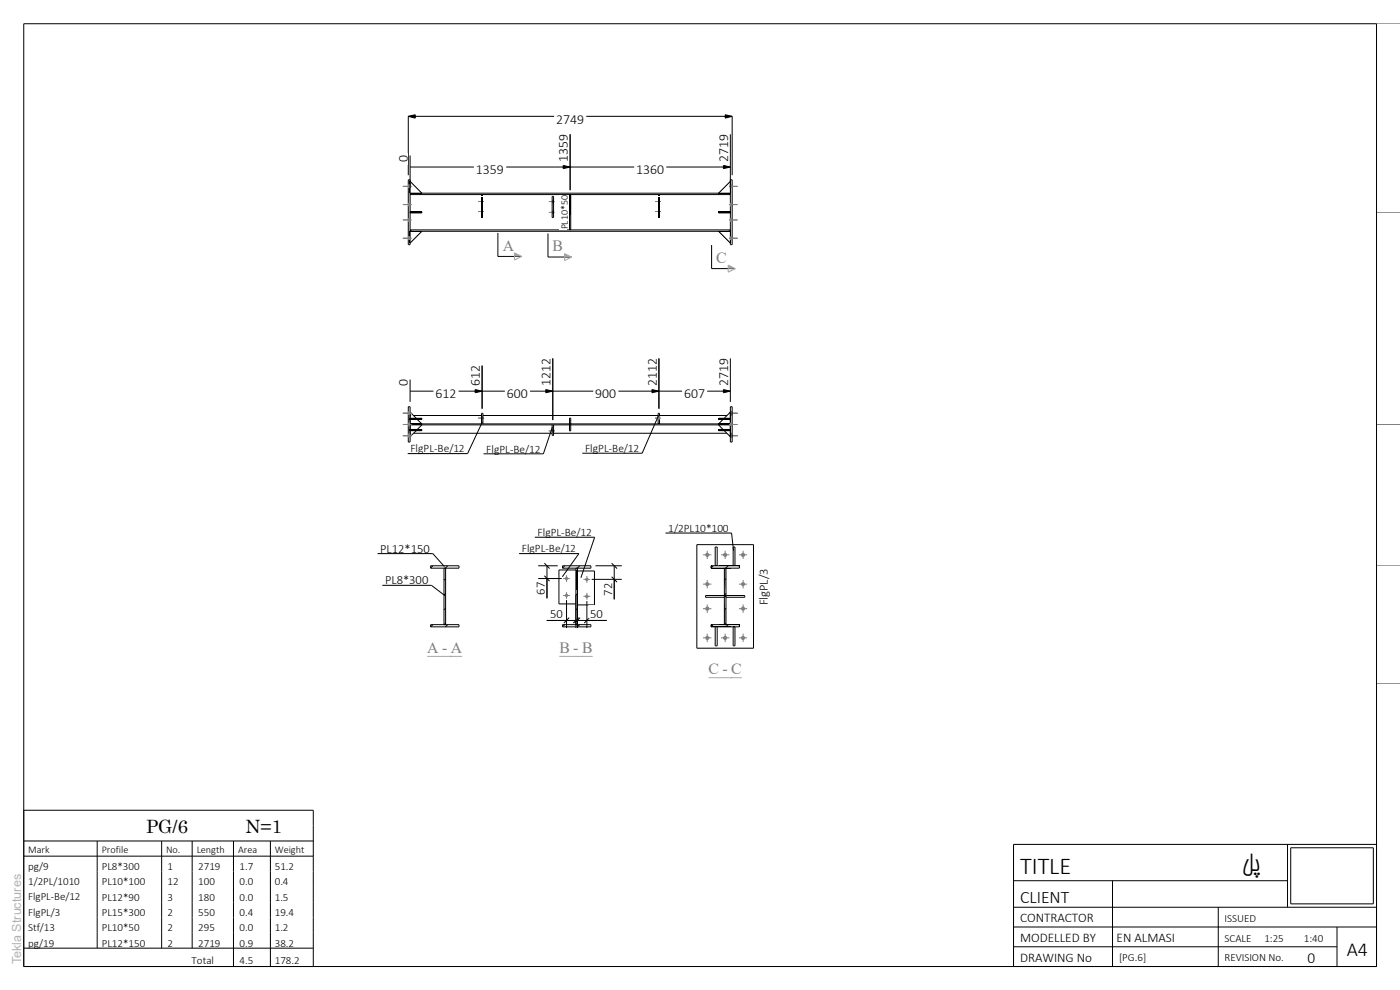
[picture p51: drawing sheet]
<svg xmlns="http://www.w3.org/2000/svg" width="297mm" height="210mm" viewBox="0 0 297 210" stroke-linecap="round" stroke-linejoin="round" font-family="sans-serif">
<defs><g id="words">
<g font-size="5.1">
<text x="216.4" y="185.4">TITLE</text>
<text x="263.4" y="184.7">لپ</text>
</g>
<text font-size="4.2" x="285.7" y="202.8">A4</text>
<g font-size="3.9">
<text x="31" y="176.7">PG/6</text>
<text x="52.1" y="176.7">N=1</text>
</g>
<text font-size="3.7" x="216.4" y="191.6">CLIENT</text>
<g font-size="3.3" fill="#7f7f7f">
<text x="106.6" y="53.2">A</text>
<text x="117.2" y="53.3">B</text>
<text x="151.9" y="55.8">C</text>
<text x="90.6" y="138.5">A - A</text>
<text x="118.7" y="138.5">B - B</text>
<text x="150.3" y="143">C - C</text>
</g>
<text font-size="3.3" x="277.4" y="204.3">0</text>
<g font-size="2.9">
<text x="118" y="26.2">2749</text>
<text x="86.5" y="34.4" transform="rotate(-90 86.5 34.4)">0</text>
<text x="120.5" y="34.4" transform="rotate(-90 120.5 34.4)">1359</text>
<text x="154.5" y="34.4" transform="rotate(-90 154.5 34.4)">2719</text>
<text x="101" y="36.9">1359</text>
<text x="135" y="36.9">1360</text>
<text x="86.5" y="82" transform="rotate(-90 86.5 82)">0</text>
<text x="101.8" y="82" transform="rotate(-90 101.8 82)">612</text>
<text x="116.8" y="82" transform="rotate(-90 116.8 82)">1212</text>
<text x="139.3" y="82" transform="rotate(-90 139.3 82)">2112</text>
<text x="154.5" y="82" transform="rotate(-90 154.5 82)">2719</text>
<text x="92.4" y="84.5">612</text>
<text x="107.5" y="84.5">600</text>
<text x="126.3" y="84.5">900</text>
<text x="145.1" y="84.5">607</text>
</g>
<g font-size="2.8">
<text x="216.4" y="195.6">CONTRACTOR</text>
<text x="216.4" y="199.8">MODELLED BY</text>
<text x="236.9" y="199.8">EN ALMASI</text>
<text x="216.4" y="204">DRAWING No</text>
</g>
<g font-size="2.7">
<text x="80.6" y="117.2">PL12*150</text>
<text x="81.7" y="123.9">PL8*300</text>
<text x="115.6" y="126.2" transform="rotate(-90 115.6 126.2)">67</text>
<text x="116.7" y="131.1">50</text>
<text x="125.2" y="131.1">50</text>
<text x="129.8" y="126.3" transform="rotate(-90 129.8 126.3)">72</text>
<text x="162.9" y="128.4" transform="rotate(-90 162.9 128.4)">FlgPL/3</text>
</g>
<text font-size="2.7" fill="#b2b2b2" x="4.5" y="204.5" transform="rotate(-90 4.5 204.5)">Tekla Structures</text>
<g font-size="2.4">
<text x="87.1" y="95.9">FlgPL-Be/12</text>
<text x="124.1" y="95.9">FlgPL-Be/12</text>
<text x="103.2" y="96">FlgPL-Be/12</text>
<text x="114" y="113.7">FlgPL-Be/12</text>
<text x="141.8" y="112.8">1/2PL10*100</text>
<text x="110.7" y="117.2">FlgPL-Be/12</text>
</g>
<g font-size="2.3">
<text x="6" y="184.5">pg/9</text>
<text x="21.6" y="184.6">PL8*300</text>
<text x="35.6" y="184.6">1</text>
<text x="42" y="184.6">2719</text>
<text x="50.8" y="184.6">1.7</text>
<text x="58.3" y="184.6">51.2</text>
<text x="6" y="187.8">1/2PL/1010</text>
<text x="6" y="191">FlgPL-Be/12</text>
<text x="21.6" y="187.8">PL10*100</text>
<text x="21.6" y="191">PL12*90</text>
<text x="35.6" y="187.8">12</text>
<text x="35.6" y="191">3</text>
<text x="42" y="187.8">100</text>
<text x="42" y="191">180</text>
<text x="50.8" y="187.8">0.0</text>
<text x="50.8" y="191">0.0</text>
<text x="58.3" y="187.8">0.4</text>
<text x="58.3" y="191">1.5</text>
<text x="6" y="194.3">FlgPL/3</text>
<text x="6" y="197.5">Stf/13</text>
<text x="21.6" y="194.3">PL15*300</text>
<text x="21.6" y="197.6">PL10*50</text>
<text x="35.6" y="194.3">2</text>
<text x="35.6" y="197.6">2</text>
<text x="42" y="194.3">550</text>
<text x="42" y="197.6">295</text>
<text x="50.8" y="194.3">0.4</text>
<text x="50.8" y="197.6">0.0</text>
<text x="58.3" y="194.3">19.4</text>
<text x="58.3" y="197.6">1.2</text>
<text x="259.8" y="195.5">ISSUED</text>
<text x="6" y="200.8">pg/19</text>
<text x="21.6" y="200.8">PL12*150</text>
<text x="35.6" y="200.8">2</text>
<text x="42" y="200.8">2719</text>
<text x="50.8" y="200.8">0.9</text>
<text x="58.3" y="200.8">38.2</text>
<text x="237.4" y="203.9">[PG.6]</text>
<text x="259.8" y="199.7">SCALE</text>
<text x="259.8" y="203.9">REVISION No.</text>
<text x="268.2" y="199.7">1:25</text>
<text x="276.6" y="199.7">1:40</text>
<text x="40.6" y="204.4">Total</text>
<text x="50.8" y="204.4">4.5</text>
<text x="58.3" y="204.4">178.2</text>
</g>
<g font-size="2.2">
<text x="6" y="181">Mark</text>
<text x="21.6" y="181">Profile</text>
<text x="35.2" y="181">No.</text>
<text x="41.7" y="181">Length</text>
<text x="50.5" y="181">Area</text>
<text x="58.3" y="181">Weight</text>
</g>
<text font-size="2.1" x="120.4" y="48.7" transform="rotate(-90 120.4 48.7)">PL10*50</text>
</g></defs>
<g fill="none" stroke="#000" stroke-width=".21">
<path d="M91.8 120l-.4 .5M91.8 132.5l-.4 .5M94.5 132.2l-.3 .3M94.5 129l-.3 .4M94.5 125.9l-.3 .3M94.5 122.8l-.3 .3M95 120l-.5 .5M95 132.5l-.5 .5M119.8 120l-.5 .5M119.8 132.5l-.5 .5M122.5 132.2l-.3 .3M122.5 129l-.3 .4"/>
<path d="M122.5 125.9l-.3 .3M122.5 122.8l-.3 .3M123 120l-.5 .5M123 132.5l-.5 .5M151.3 120l-.5 .5M151.3 132.5l-.5 .5M154 132.2l-.3 .3M154 129l-.3 .4M154 125.9l-.3 .3M154 122.8l-.3 .3M154.5 120l-.5 .5M154.5 132.5l-.5 .5"/>
</g>
<g fill="#7f7f7f">
<path d="M101.4 42.6l1.3 .1z"/>
<path d="M102.2 42.8l.2 .1z"/>
<path d="M102.2 42.4l.2 .1z"/>
<path d="M101.4 44.9h1.3z"/>
<path d="M102.2 45.1l.2 .1z"/>
<path d="M102.2 44.7h.2z"/>
</g>
<path d="M87 38.5v2.5M87 41h2.5" fill="none" stroke="#000" stroke-width=".21"/>
<path d="M87 38.5l2.5 2.5z" fill="#000"/>
<g fill="#7f7f7f">
<path d="M138.9 42.6l1.3 .1z"/>
<path d="M139.6 42.8l.3 .1z"/>
<path d="M139.6 42.4l.3 .1z"/>
<path d="M138.9 44.9h1.3z"/>
<path d="M139.6 45.1l.3 .1z"/>
<path d="M139.6 44.7h.3z"/>
</g>
<path d="M102.2 46l.2 .1zM102.2 41.5h.2zM139.6 46l.3 .1zM139.6 41.5h.3z" fill="#000"/>
<path d="M102.1 41.8v4.2M102.4 41.8v4.2M120.8 41.4h.3v7.3h-.3zM139.6 41.8v4.2M139.9 41.8v4.2" fill="none" stroke="#000" stroke-width=".21"/>
<path d="M116.4 42.8h1.3M116.4 45h1.3M117.1 43h.3M117.1 42.5h.3M117.1 45.3h.3M117.1 44.8h.3" fill="none" stroke="#7f7f7f" stroke-width=".21"/>
<g fill="#7f7f7f">
<path d="M117.1 42.5h.3v.5h-.3z"/>
<path d="M117.1 44.8h.3v.5h-.3z"/>
</g>
<g fill="none" stroke="#000" stroke-width=".21">
<path d="M86.6 38.1h.4v13.8h-.4zM87 38.5l2.5 2.5M154.9 38.1h.4v13.8h-.4zM87 44.9h2.5v.3h-2.5M87 49.1h67.6l.3-.3h-67.9l.3 .3M87 45.1h2.5M87 44.9h2.5M87 41h67.6l.3 .3h-67.9l.3-.3M87.3 41h2.2M89.5 49.1l-2.5 2.5M120.8 41.4v4.2M121.1 41.4v4.2"/>
<path d="M152.4 45.1h2.5M152.4 44.9h2.5M154.9 44.9h-2.5v.3h2.5"/>
</g>
<path d="M89.5 49.1l-2.5 2.5zM87 44.9v.3zM89.5 44.9v.3zM120.8 41.3l.3 .1zM120.8 48.7h.3zM152.4 44.9v.3zM154.9 44.9v.3z" fill="#000"/>
<path d="M154.6 39.5h1.9M154.9 39.8h.4M154.9 39.2h.4M154.6 50.5h1.9M154.9 50.8h.4M154.9 50.2h.4" fill="none" stroke="#7f7f7f" stroke-width=".21"/>
<g fill="#7f7f7f">
<path d="M154.9 39.2h.4v.6h-.4z"/>
<path d="M154.9 50.2h.4v.6h-.4z"/>
</g>
<path d="M154.9 38.5l-2.5 2.5M155 38.5v2.5M117.1 41.7h.3v4.4h-.3zM152.4 41h2.5M154.6 41h.3M154.9 49.1h-2.5l2.5 2.5M155 49.1v2.5" fill="none" stroke="#000" stroke-width=".21"/>
<path d="M152.4 41l2.6-2.5zM152.5 49.1l2.4 2.5z" fill="#000"/>
<path d="M85.5 39.5h1.8M86.6 39.8h.4M86.6 39.2h.4M85.5 43.4h1.8M85.5 46.6h1.8M85.5 50.5h1.8M86.6 43.7h.4M86.6 43.1h.4M86.6 46.9h.4M86.6 46.4h.4M86.6 50.8h.4M86.6 50.2h.4" fill="none" stroke="#7f7f7f" stroke-width=".21"/>
<g fill="#7f7f7f">
<path d="M86.6 39.2h.4v.6h-.4z"/>
<path d="M86.6 43.1h.4v.6h-.4z"/>
<path d="M86.6 46.4h.4v.5h-.4z"/>
<path d="M86.6 50.2h.4v.6h-.4z"/>
</g>
<path d="M154.6 39.5h1.9M154.9 39.8h.4M154.9 39.2h.4M154.6 43.4h1.9M154.6 46.6h1.9M154.6 50.5h1.9M154.9 43.7h.4M154.9 43.1h.4M154.9 46.9h.4M154.9 46.4h.4M154.9 50.8h.4M154.9 50.2h.4" fill="none" stroke="#7f7f7f" stroke-width=".21"/>
<g fill="#7f7f7f">
<path d="M154.9 39.2h.4v.6h-.4z"/>
<path d="M154.9 43.1h.4v.6h-.4z"/>
<path d="M154.9 46.4h.4v.5h-.4z"/>
<path d="M154.9 50.2h.4v.6h-.4z"/>
</g>
<path d="M85.5 39.5h1.8M86.6 39.8h.4M86.6 39.2h.4M85.5 50.5h1.8M86.6 50.8h.4M86.6 50.2h.4" fill="none" stroke="#7f7f7f" stroke-width=".21"/>
<g fill="#7f7f7f">
<path d="M86.6 39.2h.4v.6h-.4z"/>
<path d="M86.6 50.2h.4v.6h-.4z"/>
</g>
<path d="M119.3 120h6v.5h-6zM119.3 132.5h6v.5h-6zM122.2 120.5v12M122.5 120.5v12M122.5 121.1h3.6v7.2h-3.6" fill="none" stroke="#000" stroke-width=".21"/>
<circle cx="124.5" cy="122.9" r=".37" fill="#7f7f7f"/>
<path d="M123.8 122.9h1.4M124.5 122.2v1.4" fill="none" stroke="#7f7f7f" stroke-width=".21"/>
<circle cx="124.5" cy="126.5" r=".37" fill="#7f7f7f"/>
<path d="M123.8 126.5h1.4M124.5 125.8v1.4" fill="none" stroke="#7f7f7f" stroke-width=".21"/>
<path d="M122.2 125.1v-4.2h-3.6v7.2h3.6" fill="none" stroke="#000" stroke-width=".21"/>
<circle cx="120.2" cy="122.7" r=".37" fill="#7f7f7f"/>
<path d="M119.5 122.7h1.4M120.2 122v1.4" fill="none" stroke="#7f7f7f" stroke-width=".21"/>
<circle cx="120.2" cy="126.3" r=".37" fill="#7f7f7f"/>
<path d="M101.4 88.7h1.3M102.2 88.9h.2M102.2 88.4h.2M119.5 126.3h1.4M120.2 125.6v1.4" fill="none" stroke="#7f7f7f" stroke-width=".21"/>
<path d="M102.2 88.4h.2v.5h-.2z" fill="#7f7f7f"/>
<g fill="none" stroke="#000" stroke-width=".21">
<path d="M87 91.9h.1M87 88.1h.1M87 89.9h67.9M87 90.1h67.9M87 89h2.5M87 88.7h2.5M87.7 91.9h29.4M87.7 88.1h14.5M102.4 88.1h37.2M117.4 91.9h36.8M139.9 88.1h14.3M154.9 91.9h.1"/>
<path d="M154.9 88.1h.1"/>
</g>
<path d="M87 88.7v.3zM89.5 88.7v.3z" fill="#000"/>
<path d="M154.6 92.4h1.9M154.6 87.7h1.9M154.9 92.1h.4M154.9 92.7h.4M154.9 87.4h.4M154.9 87.9h.4" fill="none" stroke="#7f7f7f" stroke-width=".21"/>
<g fill="#7f7f7f">
<path d="M154.9 92.1h.4v.6h-.4z"/>
<path d="M154.9 87.4h.4v.5h-.4z"/>
</g>
<path d="M86.6 86.3h.4v7.5h-.4zM120.8 89.9v-1.2h.3v1.2" fill="none" stroke="#000" stroke-width=".21"/>
<path d="M120.8 89.9l.3 .1z" fill="#000"/>
<path d="M116.4 91.4h1.3M117.1 91.6h.3M117.1 91.1h.3" fill="none" stroke="#7f7f7f" stroke-width=".21"/>
<path d="M117.1 91.1h.3v.5h-.3z" fill="#7f7f7f"/>
<g fill="none" stroke="#000" stroke-width=".21">
<path d="M87 91.3h2.5M87 91.1h2.5M87 89.9h2.5M88.3 88.7l-1.3-1.3v1.3h2.5v.3h-2.5v.9M88.5 91.1l1-1h-2.5v1h2.5v.3h-2.5v1.2l1.3-1.2M88.5 89l1 .9M117.1 90.1v2.3h.3v-2.3M120.8 90.1v1.3h.3v-1.3M152.4 91.3h2.5M152.4 91.1h2.5M152.4 89.9h2.5M152.4 89h2.5"/>
<path d="M153.4 89l-1 .9M153.6 91.4l1.3 1.2M154.9 88.7h-2.5v.3h2.5M154.9 90.1h-2.5l1 1M154.9 91.1h-2.5v.3h2.5M154.9 86.3h.4v7.5h-.4zM154.9 87.4l-1.3 1.3"/>
</g>
<g fill="#000">
<path d="M87 91.1v.3zM87 88.7v.3zM88.3 88.7l.3 .2zM88.3 91.3l.3-.2zM89.5 91.1v.3zM120.8 90.1h.3zM152.4 91.1l.1 .3zM152.4 88.7l.1 .3zM153.4 91.1l.2 .3zM153.4 88.9l.3-.2zM154.9 91.1v.3zM154.9 88.7v.3z"/>
<path d="M154.9 88.7l.1 .3zM154.9 91.1l.1 .3z"/>
</g>
<path d="M85.5 90h1.8M86.6 90.3h.4M86.6 89.7h.4" fill="none" stroke="#7f7f7f" stroke-width=".21"/>
<path d="M86.6 89.7h.4v.6h-.4z" fill="#7f7f7f"/>
<path d="M154.6 90h1.9M154.9 89.7h.4M154.9 90.3h.4" fill="none" stroke="#7f7f7f" stroke-width=".21"/>
<path d="M154.9 89.7h.4v.6h-.4z" fill="#7f7f7f"/>
<path d="M102.2 89.9v-2.2h.2v2.2M139.6 89.9v-2.2h.3v2.2" fill="none" stroke="#000" stroke-width=".21"/>
<path d="M139.6 89.9l.3 .1z" fill="#000"/>
<path d="M138.9 88.7h1.3M139.6 88.9h.3M139.6 88.4h.3" fill="none" stroke="#7f7f7f" stroke-width=".21"/>
<path d="M139.6 88.4h.3v.5h-.3z" fill="#7f7f7f"/>
<path d="M85.5 92.4h1.8M85.5 87.7h1.8M86.6 92.7h.4M86.6 92.1h.4M86.6 87.9h.4M86.6 87.4h.4" fill="none" stroke="#7f7f7f" stroke-width=".21"/>
<g fill="#7f7f7f">
<path d="M86.6 92.1h.4v.6h-.4z"/>
<path d="M86.6 87.4h.4v.5h-.4z"/>
</g>
<path d="M91.4 120h6v.5h-6zM91.4 132.5h6v.5h-6zM94.2 120.5v12M94.5 120.5v12" fill="none" stroke="#000" stroke-width=".21"/>
<circle cx="153.8" cy="117.7" r=".45" fill="#7f7f7f"/>
<path d="M153 117.7h1.7M153.8 116.8v1.8" fill="none" stroke="#7f7f7f" stroke-width=".21"/>
<circle cx="153.8" cy="135.3" r=".45" fill="#7f7f7f"/>
<path d="M153 135.3h1.7M153.8 134.4v1.8" fill="none" stroke="#7f7f7f" stroke-width=".21"/>
<circle cx="157.6" cy="117.7" r=".44" fill="#7f7f7f"/>
<path d="M156.8 117.7h1.7M157.6 116.8v1.8" fill="none" stroke="#7f7f7f" stroke-width=".21"/>
<circle cx="157.6" cy="123.9" r=".44" fill="#7f7f7f"/>
<path d="M156.8 123.9h1.7M157.6 123v1.8" fill="none" stroke="#7f7f7f" stroke-width=".21"/>
<circle cx="157.6" cy="129.1" r=".45" fill="#7f7f7f"/>
<path d="M156.8 129.1h1.7M157.6 128.2v1.8" fill="none" stroke="#7f7f7f" stroke-width=".21"/>
<circle cx="157.6" cy="135.3" r=".44" fill="#7f7f7f"/>
<path d="M156.8 135.3h1.7M157.6 134.4v1.8" fill="none" stroke="#7f7f7f" stroke-width=".21"/>
<circle cx="150" cy="117.7" r=".44" fill="#7f7f7f"/>
<path d="M149.1 117.7h1.8M150 116.8v1.8" fill="none" stroke="#7f7f7f" stroke-width=".21"/>
<circle cx="150" cy="123.9" r=".43" fill="#7f7f7f"/>
<path d="M149.1 123.9h1.8M150 123v1.8" fill="none" stroke="#7f7f7f" stroke-width=".21"/>
<circle cx="150.1" cy="129.1" r=".44" fill="#7f7f7f"/>
<path d="M149.1 129.1h1.8M150 128.2v1.8" fill="none" stroke="#7f7f7f" stroke-width=".21"/>
<circle cx="150" cy="135.3" r=".44" fill="#7f7f7f"/>
<path d="M292 5h5M292 45h5M292 90h5M149.1 135.3h1.8M150 134.4v1.8M292 120h5M292 145h5" fill="none" stroke="#7f7f7f" stroke-width=".21"/>
<g fill="none" stroke="#000" stroke-width=".21">
<path d="M105.6 49.4v5h5.1M116.2 49.5v5h5M151 52v5h5M102.4 89.4l-3.2 6.8M117.2 90.6l-1.9 5.7M139.7 88.1l-3.5 8M91.8 117.4l2.5 2.8M122.8 117.4l-3.5 4.9M126.2 114l-3 8.6M147.8 115.5h12.1v22h-12.1zM155.2 113.1l.4 3.7M91.5 124.2l2.9 2.2"/>
<path d="M150.8 132.5h6v.5h-6zM150.8 120h6v.5h-6zM150.8 133h4.3M151.7 120v-4h.4v4M151.7 133v4h.4v-4M152.6 132.5h4.2M153.7 126.3h-4v.4h4M153.7 120.5v12M154 126.3h4v.4h-4M154 120.5v12M155.5 120v-4h.4v4M155.5 133v4h.4v-4"/>
</g>
<g fill="#000">
<path d="M150.8 120l.1 .5zM150.8 132.5l.1 .5zM151.7 133h.4zM151.7 120l.4 .1zM153.7 126.3v.4zM153.7 120.5h.3zM154 126.3v.4zM153.7 132.5h.3zM155.5 133h.4zM155.5 120l.4 .1zM156.8 120v.5zM156.8 132.5v.5z"/>
<path d="M153.7 128.3v4.2zM153.7 120.5v3.5z"/>
<path d="M154 120.5v4.3zM154 129v3.5z"/>
</g>
<path d="M118.5 41.4h1.6v7.3h-1.6z" fill="#fff"/>
<path d="M86.6 24.7h68.7M86.6 24.7v12.5M86.6 24.7l1.5-.4v.8zM87 35.4h33.9M87 33v7M119.5 35.1l1.4 .3-1.4 .4zM120.9 28.5v11.8M153.8 24.3l1.5 .4-1.5 .4zM155.3 24.7v12.5" fill="none" stroke="#000" stroke-width=".21"/>
<path d="M86.6 24.7l1.5-.4v.8zM119.5 35.1l1.4 .3-1.4 .4zM153.8 24.3l1.5 .4-1.5 .4z" fill="#000"/>
<path d="M100.5 35.4h6.9M117.6 24.7h6.8" fill="none" stroke="#fff" stroke-width="3.1" stroke-linecap="butt"/>
<g fill="#fff">
<path d="M117.4 28.1h3.1v6.8h-3.1z"/>
<path d="M83.4 32.5h3.1v2.4h-3.1z"/>
</g>
<path d="M106.6 50.7h2.5v2.5h-2.5z" fill="#fff"/>
<path d="M109.1 53.6l1.6 .8-1.6 .8z" fill="none" stroke="#a8a1a8" stroke-width=".21"/>
<path d="M109.1 53.6l1.6 .8h-1.6z" fill="#a8a1a8"/>
<path d="M152 53.2h2.2v2.5h-2.2z" fill="#fff"/>
<path d="M154.5 56.2l1.5 .8-1.5 .7z" fill="none" stroke="#a8a1a8" stroke-width=".21"/>
<path d="M154.5 56.2l1.5 .8h-1.5z" fill="#a8a1a8"/>
<path d="M117.3 50.8h2.2v2.5h-2.2z" fill="#fff"/>
<path d="M119.8 53.8l1.4 .7-1.4 .8z" fill="none" stroke="#a8a1a8" stroke-width=".21"/>
<path d="M119.8 53.8l1.4 .7h-1.4z" fill="#a8a1a8"/>
<path d="M120.9 35.4h34M120.9 28.5v11.8M153.5 35.1l1.4 .3-1.4 .4zM154.9 28.5v11.5" fill="none" stroke="#000" stroke-width=".21"/>
<path d="M153.5 35.1l1.4 .3-1.4 .4z" fill="#000"/>
<path d="M134.5 35.4h6.9" fill="none" stroke="#fff" stroke-width="3.1" stroke-linecap="butt"/>
<path d="M151.4 28.1h3.1v6.8h-3.1z" fill="#fff"/>
<g fill="#fff">
<path d="M118.7 136h2.2v2.5h-2.2z"/>
<path d="M121.6 136h1.2v2.5h-1.2z"/>
<path d="M123.5 136h2.2v2.5h-2.2z"/>
</g>
<path d="M118.7 139.2h7" fill="none" stroke="#a8a1a8" stroke-width=".21"/>
<path d="M116 131.6h6.2M120.2 127.3v5.9M120.7 131l-1.1 1.2M122.2 126.2v7M122.8 131l-1.2 1.2" fill="none" stroke="#000" stroke-width=".21"/>
<path d="M116.3 129.7h3.5" fill="none" stroke="#fff" stroke-width="2.8" stroke-linecap="butt"/>
<path d="M110.7 115h11.5v1.8h-11.5z" fill="#fff"/>
<path d="M110.1 117.4h12.7" fill="none" stroke="#000" stroke-width=".21"/>
<path d="M114 111.5h11.6v1.8h-11.6z" fill="#fff"/>
<path d="M113.5 114h12.7M115.5 119.5l1.1 1.1M114.2 122.7h5M114.2 120h4.1M115.5 122.1l1.1 1.2M116 120v2.7M122.5 131.6h6.2M122.5 127.5v5.7M123.1 131l-1.2 1.2M124.5 127.5v5.7M125.1 131l-1.1 1.2" fill="none" stroke="#000" stroke-width=".21"/>
<path d="M124.8 129.7h3.6" fill="none" stroke="#fff" stroke-width="2.8" stroke-linecap="butt"/>
<path d="M112.8 123.1h2.8v3.5h-2.8z" fill="#fff"/>
<path d="M129.8 119.5l1.1 1.1M116 122.7v4.2M125.5 122.9h6.4M126.3 120h5.6M129.8 122.3l1.1 1.2M130.3 120v2.9" fill="none" stroke="#000" stroke-width=".21"/>
<path d="M127.1 123.3h2.8v3.4h-2.8z" fill="#fff"/>
<path d="M130.3 122.9v4.2" fill="none" stroke="#000" stroke-width=".21"/>
<path d="M103.2 93.9h11.5v1.8h-11.5z" fill="#fff"/>
<path d="M102.6 96.3h12.7" fill="none" stroke="#000" stroke-width=".21"/>
<path d="M87.1 93.8h11.5v1.8h-11.5z" fill="#fff"/>
<path d="M86.5 96.2h12.7" fill="none" stroke="#000" stroke-width=".21"/>
<path d="M124.1 93.7h11.5v1.8h-11.5z" fill="#fff"/>
<path d="M139.8 76v10.7M154.9 76v9.3M123.5 96.1h12.7M139.8 83h15.1M153.5 82.6l1.4 .4-1.4 .3z" fill="none" stroke="#000" stroke-width=".21"/>
<path d="M153.5 82.6l1.4 .4-1.4 .3z" fill="#000"/>
<path d="M144.7 83h5.3" fill="none" stroke="#fff" stroke-width="3" stroke-linecap="butt"/>
<path d="M151.4 75.6h3.1v6.8h-3.1z" fill="#fff"/>
<path d="M138.3 82.6l1.5 .4-1.5 .3z" fill="#000"/>
<path d="M117.3 76v13.1M139.8 76v10.7M117.3 83h22.5M138.3 82.6l1.5 .4-1.5 .3z" fill="none" stroke="#000" stroke-width=".21"/>
<path d="M125.9 83h5.3" fill="none" stroke="#fff" stroke-width="3" stroke-linecap="butt"/>
<path d="M136.3 75.6h3.1v6.8h-3.1z" fill="#fff"/>
<path d="M115.8 82.6l1.5 .4-1.5 .3z" fill="#000"/>
<path d="M102.3 77.6v9.1M117.3 76v13.1M102.3 83h15M115.8 82.6l1.5 .4-1.5 .3z" fill="none" stroke="#000" stroke-width=".21"/>
<path d="M107.1 83h5.3" fill="none" stroke="#fff" stroke-width="3" stroke-linecap="butt"/>
<path d="M113.7 75.6h3.1v6.8h-3.1z" fill="#fff"/>
<path d="M100.8 82.6l1.5 .4-1.5 .3z" fill="#000"/>
<path d="M102.3 77.6v9.1M87 83h15.3M87 80.5v4.8M100.8 82.6l1.5 .4-1.5 .3z" fill="none" stroke="#000" stroke-width=".21"/>
<path d="M91.9 83h5.4" fill="none" stroke="#fff" stroke-width="3" stroke-linecap="butt"/>
<g fill="#fff">
<path d="M98.8 77.1h3.1v5.3h-3.1z"/>
<path d="M83.4 80.1h3.1v2.3h-3.1z"/>
</g>
<g fill="#fff">
<path d="M90.6 136h2.4v2.5h-2.4z"/>
<path d="M93.8 136h1.1v2.5h-1.1z"/>
<path d="M95.7 136h2.3v2.5h-2.3z"/>
</g>
<path d="M90.6 139.2h7.4" fill="none" stroke="#a8a1a8" stroke-width=".21"/>
<path d="M81.7 121.6h9.2v2h-9.2z" fill="#fff"/>
<path d="M81.1 124.2h10.4" fill="none" stroke="#000" stroke-width=".21"/>
<path d="M80.7 114.8h10.5v2h-10.5z" fill="#fff"/>
<path d="M80.1 117.4h11.7" fill="none" stroke="#000" stroke-width=".21"/>
<g fill="#fff">
<path d="M150.3 140.5h2.2v2.5h-2.2z"/>
<path d="M153.3 140.5h1.1v2.5h-1.1z"/>
<path d="M155.2 140.5h2.2v2.5h-2.2z"/>
</g>
<path d="M150.3 143.8h7.1" fill="none" stroke="#a8a1a8" stroke-width=".21"/>
<g fill="#fff">
<path d="M141.8 110.7h3.3v1.8h-3.3z"/>
<path d="M145.1 110.7h9.5v1.8h-9.5z"/>
</g>
<path d="M141.2 113.1h14" fill="none" stroke="#000" stroke-width=".21"/>
<path d="M160.5 120.6h2v7.8h-2z" fill="#fff"/>
<g fill="none" stroke="#000" stroke-width=".21">
<path d="M5 5h287v200h-287zM5 178.4h61.5M5 171.9h61.5v33.1M20.6 178.4v22.7M34.3 178.4v22.7M40.8 178.4v22.7M49.5 178.4v26.6M57.4 178.4v26.6M273.1 179.1v13.3M273.8 179.8h17.5v11.9h-17.5zM292 179.1h-77v25.9M5 181.6h61.5"/>
<path d="M215 192.4h77M215 186.8h58.1M215 196.6h77M236 186.8v18.2M258.4 192.4v12.6M283.6 196.6v8.4M5 201.1h61.5M215 200.8h68.6"/>
</g>
<use href="#words"/>
</svg>
